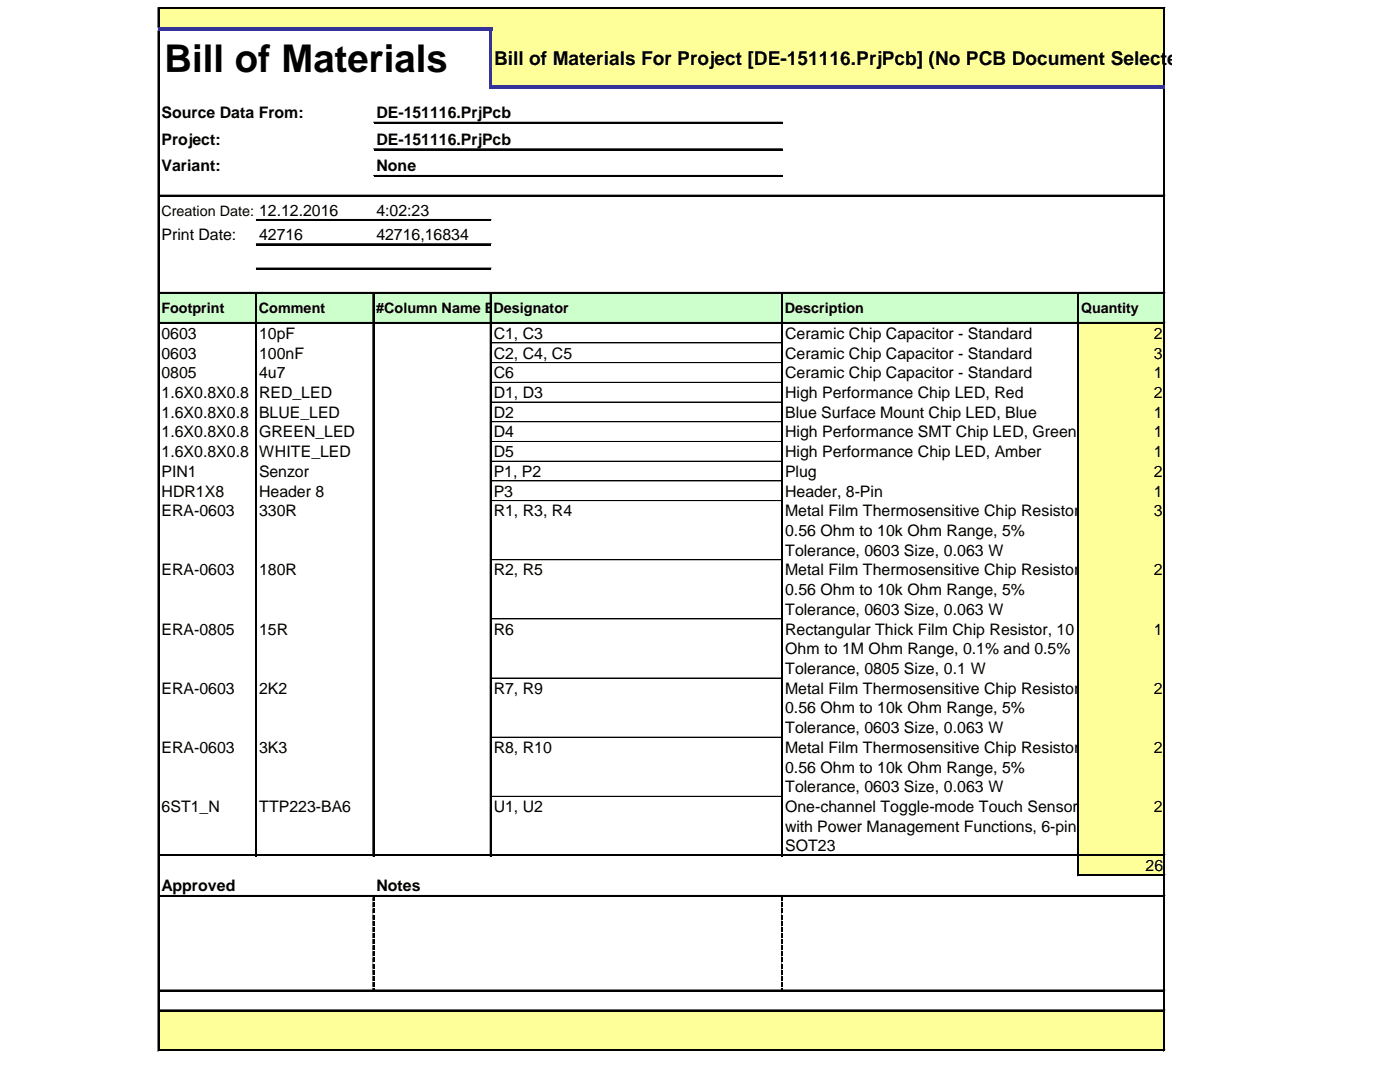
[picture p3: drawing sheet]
<svg xmlns="http://www.w3.org/2000/svg" width="279mm" height="216mm" viewBox="0 0 279 216" stroke-linecap="round" stroke-linejoin="round" font-family="sans-serif">
<defs><g id="words">
<text font-size="7.6" x="32.8" y="14.3">Bill of Materials</text>
<text font-size="3.8" x="98.6" y="12.9">Bill of Materials For Project [DE-151116.PrjPcb] (No PCB Document Selected)</text>
<g font-size="3.2">
<text x="32.2" y="23.6">Source Data From:</text>
<text x="75.1" y="23.6">DE-151116.PrjPcb</text>
<text x="32.2" y="28.9">Project:</text>
<text x="75.1" y="28.9">DE-151116.PrjPcb</text>
<text x="32.2" y="34.2">Variant:</text>
<text x="75.1" y="34.2">None</text>
<text x="32.2" y="47.9">Print Date:</text>
<text x="51.7" y="47.9">42716</text>
<text x="75.1" y="43.1">4:02:23</text>
<text x="75.1" y="47.9">42716,16834</text>
<text x="32.2" y="67.6">0603</text>
<text x="32.2" y="71.6">0603</text>
<text x="51.7" y="67.6">10pF</text>
<text x="51.7" y="71.6">100nF</text>
<text x="98.5" y="67.6">C1, C3</text>
<text x="98.5" y="71.6">C2, C4, C5</text>
<text x="156.7" y="67.6">Ceramic Chip Capacitor - Standard</text>
<text x="156.7" y="71.6">Ceramic Chip Capacitor - Standard</text>
<text x="230.2" y="67.6">2</text>
<text x="230.2" y="71.6">3</text>
<text x="32.2" y="75.5">0805</text>
<text x="51.7" y="75.5">4u7</text>
<text x="98.5" y="75.5">C6</text>
<text x="156.7" y="75.5">Ceramic Chip Capacitor - Standard</text>
<text x="230.2" y="75.5">1</text>
<text x="32.2" y="79.4">1.6X0.8X0.8</text>
<text x="32.2" y="83.4">1.6X0.8X0.8</text>
<text x="51.7" y="79.4">RED_LED</text>
<text x="51.7" y="83.4">BLUE_LED</text>
<text x="98.5" y="79.4">D1, D3</text>
<text x="98.5" y="83.4">D2</text>
<text x="156.7" y="79.4">High Performance Chip LED, Red</text>
<text x="156.7" y="83.4">Blue Surface Mount Chip LED, Blue</text>
<text x="230.2" y="79.4">2</text>
<text x="230.2" y="83.4">1</text>
<text x="32.2" y="87.3">1.6X0.8X0.8</text>
<text x="51.7" y="87.3">GREEN_LED</text>
<text x="98.5" y="87.3">D4</text>
<text x="156.7" y="87.3">High Performance SMT Chip LED, Green</text>
<text x="230.2" y="87.3">1</text>
<text x="32.2" y="91.2">1.6X0.8X0.8</text>
<text x="32.2" y="95.2">PIN1</text>
<text x="51.7" y="91.2">WHITE_LED</text>
<text x="51.7" y="95.2">Senzor</text>
<text x="98.5" y="91.2">D5</text>
<text x="98.5" y="95.2">P1, P2</text>
<text x="156.7" y="91.2">High Performance Chip LED, Amber</text>
<text x="156.7" y="95.2">Plug</text>
<text x="230.2" y="91.2">1</text>
<text x="230.2" y="95.2">2</text>
<text x="32.2" y="99.1">HDR1X8</text>
<text x="51.7" y="99.1">Header 8</text>
<text x="98.5" y="99.1">P3</text>
<text x="156.7" y="99.1">Header, 8-Pin</text>
<text x="230.2" y="99.1">1</text>
<text x="32.2" y="103">ERA-0603</text>
<text x="51.7" y="103">330R</text>
<text x="98.5" y="103">R1, R3, R4</text>
<text x="156.7" y="103">Metal Film Thermosensitive Chip Resistor,</text>
<text x="156.7" y="107">0.56 Ohm to 10k Ohm Range, 5%</text>
<text x="230.2" y="103">3</text>
<text x="156.7" y="110.9">Tolerance, 0603 Size, 0.063 W</text>
<text x="32.2" y="114.8">ERA-0603</text>
<text x="51.7" y="114.8">180R</text>
<text x="98.5" y="114.8">R2, R5</text>
<text x="156.7" y="114.8">Metal Film Thermosensitive Chip Resistor,</text>
<text x="156.7" y="118.8">0.56 Ohm to 10k Ohm Range, 5%</text>
<text x="230.2" y="114.8">2</text>
<text x="156.7" y="122.7">Tolerance, 0603 Size, 0.063 W</text>
<text x="32.2" y="126.6">ERA-0805</text>
<text x="51.7" y="126.6">15R</text>
<text x="98.5" y="126.6">R6</text>
<text x="156.7" y="126.6">Rectangular Thick Film Chip Resistor, 10</text>
<text x="156.7" y="130.6">Ohm to 1M Ohm Range, 0.1% and 0.5%</text>
<text x="230.2" y="126.6">1</text>
<text x="156.7" y="134.5">Tolerance, 0805 Size, 0.1 W</text>
<text x="32.2" y="138.4">ERA-0603</text>
<text x="51.7" y="138.4">2K2</text>
<text x="98.5" y="138.4">R7, R9</text>
<text x="156.7" y="138.4">Metal Film Thermosensitive Chip Resistor,</text>
<text x="156.7" y="142.4">0.56 Ohm to 10k Ohm Range, 5%</text>
<text x="230.2" y="138.4">2</text>
<text x="156.7" y="146.3">Tolerance, 0603 Size, 0.063 W</text>
<text x="32.2" y="150.2">ERA-0603</text>
<text x="51.7" y="150.2">3K3</text>
<text x="98.5" y="150.2">R8, R10</text>
<text x="156.7" y="150.2">Metal Film Thermosensitive Chip Resistor,</text>
<text x="156.7" y="154.2">0.56 Ohm to 10k Ohm Range, 5%</text>
<text x="230.2" y="150.2">2</text>
<text x="156.7" y="158.1">Tolerance, 0603 Size, 0.063 W</text>
<text x="32.2" y="162">6ST1_N</text>
<text x="51.7" y="162">TTP223-BA6</text>
<text x="98.5" y="162">U1, U2</text>
<text x="156.7" y="162">One-channel Toggle-mode Touch Sensor IC</text>
<text x="156.7" y="166">with Power Management Functions, 6-pin</text>
<text x="230.2" y="162">2</text>
<text x="156.7" y="169.9">SOT23</text>
<text x="228.6" y="173.8">26</text>
<text x="32.2" y="177.8">Approved</text>
<text x="75.1" y="177.8">Notes</text>
</g>
<g font-size="2.9">
<text x="32.2" y="43.1">Creation Date: 12.12.2016</text>
<text x="32.2" y="62.4">Footprint</text>
<text x="51.7" y="62.4">Comment</text>
<text x="75.1" y="62.4">#Column Name Error:LibRef</text>
<text x="98.5" y="62.4">Designator</text>
<text x="156.6" y="62.4">Description</text>
<text x="215.7" y="62.4">Quantity</text>
</g>
</g></defs>
<g fill="#ff9">
<path d="M31.8 1.8h200.6v4.1h-200.6z"/>
<path d="M98 5.8h134.4v11.6h-134.4z"/>
</g>
<path d="M31.8 58.5h200.6v6h-200.6z" fill="#cfc"/>
<g fill="#ff9">
<path d="M215.2 64.5h17.2v4h-17.2z"/>
<path d="M215.2 68.4h17.2v4h-17.2z"/>
<path d="M215.2 72.4h17.2v3.9h-17.2z"/>
<path d="M215.2 76.3h17.2v4h-17.2z"/>
<path d="M215.2 80.2h17.2v4h-17.2z"/>
<path d="M215.2 84.2h17.2v3.9h-17.2z"/>
<path d="M215.2 88.1h17.2v4h-17.2z"/>
<path d="M215.2 92h17.2v4h-17.2z"/>
<path d="M215.2 96h17.2v3.9h-17.2z"/>
<path d="M215.2 99.9h17.2v11.8h-17.2z"/>
<path d="M215.2 111.7h17.2v11.8h-17.2z"/>
<path d="M215.2 123.5h17.2v11.8h-17.2z"/>
<path d="M215.2 135.3h17.2v11.8h-17.2z"/>
<path d="M215.2 147.1h17.2v11.8h-17.2z"/>
<path d="M215.2 158.9h17.2v11.8h-17.2z"/>
<path d="M215.2 170.7h17.2v4h-17.2z"/>
<path d="M31.8 201.7h200.6v7.9h-200.6z"/>
</g>
<path d="M31.5 1.5v4M232.2 1.8v15.3" fill="none" stroke="#000" stroke-width=".2"/>
<path d="M31.7 1.5v4M232.4 1.8v15.3" fill="none" stroke="#000" stroke-width=".28"/>
<path d="M97.7 6.1h.5v11.6h-.5z" fill="#339"/>
<g fill="none" stroke="#000" stroke-width=".2">
<path d="M31.5 6.1v203.7M31.8 1.5h200.7M232.2 17.7v192.1M51 58.6v112.2M74.4 58.6v112.2M97.8 58.6v112.2M156 58.6v112.2M215.1 58.6v116.2M74.4 179.1v.7M156 179.1v.7M74.4 180.1v.9M74.4 181.3v.9"/>
<path d="M74.4 182.5v.9M74.4 183.8v.9M74.4 185v.9M74.4 186.2v.9M74.4 187.4v.9M74.4 188.6v1M74.4 189.9v.9M74.4 191.1v.9M74.4 192.3v.9M74.4 193.5v.9M74.4 194.8v.9M74.4 196v.9"/>
<path d="M74.4 197.2v.5M156 180.1v.9M156 181.3v.9M156 182.5v.9M156 183.8v.9M156 185v.9M156 186.2v.9M156 187.4v.9M156 188.6v1M156 189.9v.9M156 191.1v.9M156 192.3v.9"/>
<path d="M156 193.5v.9M156 194.8v.9M156 196v.9M156 197.2v.5"/>
</g>
<path d="M31.7 6.1v203.7M232.4 17.7v192.1M51.1 58.6v112.2M74.6 58.6v112.2M98 58.6v112.2M156.1 58.6v112.2M215.2 58.6v116.2" fill="none" stroke="#000" stroke-width=".28"/>
<g fill="#000">
<path d="M74.4 179.1h.3v.7h-.3zM156 179.1h.3v.7h-.3zM74.4 180.1h.3v.9h-.3zM74.4 181.3h.3v.9h-.3zM74.4 182.5h.3v.9h-.3zM74.4 183.8h.3v.9h-.3zM74.4 185h.3v.9h-.3zM74.4 186.2h.3v.9h-.3zM74.4 187.4h.3v.9h-.3zM74.4 188.6h.3v1h-.3zM74.4 189.9h.3v.9h-.3zM74.4 191.1h.3v.9h-.3z"/>
<path d="M74.4 192.3h.3v.9h-.3zM74.4 193.5h.3v.9h-.3zM74.4 194.8h.3v.9h-.3zM74.4 196h.3v.9h-.3zM74.4 197.2h.3v.5h-.3zM156 180.1h.3v.9h-.3zM156 181.3h.3v.9h-.3zM156 182.5h.3v.9h-.3zM156 183.8h.3v.9h-.3zM156 185h.3v.9h-.3zM156 186.2h.3v.9h-.3zM156 187.4h.3v.9h-.3z"/>
<path d="M156 188.6h.3v1h-.3zM156 189.9h.3v.9h-.3zM156 191.1h.3v.9h-.3zM156 192.3h.3v.9h-.3zM156 193.5h.3v.9h-.3zM156 194.8h.3v.9h-.3zM156 196h.3v.9h-.3zM156 197.2h.3v.5h-.3z"/>
</g>
<path d="M31.8 1.7h200.7" fill="none" stroke="#000" stroke-width=".31"/>
<g fill="#339">
<path d="M31.5 5.5h66.7v.6h-66.7z"/>
<path d="M98.2 17.1h134.3v.6h-134.3z"/>
</g>
<g fill="none" stroke="#000" stroke-width=".2">
<path d="M31.8 38.9h200.7M74.6 24.4h81.6M74.6 29.7h81.6M74.6 35h81.6M31.8 58.3h200.7M51.1 43.8h46.9M51.1 48.6h46.9M51.1 53.5h46.9M31.8 64.3h200.7M98.1 68.4h57.9M98.1 72.4h57.9M98.1 76.3h57.9"/>
<path d="M98.1 80.2h57.9M98.1 84.2h57.9M98.1 88.1h57.9M98.1 92h57.9M98.1 96h57.9M98.1 99.9h57.9M98.1 111.7h57.9M98.1 123.5h57.9M98.1 135.3h57.9M98.1 147.1h57.9M98.1 158.9h57.9M31.8 170.5h200.7"/>
<path d="M31.8 178.7h200.7M215.4 174.5h17.1M31.8 197.5h200.7M31.8 201.5h200.7M31.8 209.5h200.7"/>
</g>
<g fill="none" stroke="#000" stroke-width=".31">
<path d="M31.8 39.1h200.7M74.6 24.5h81.6M74.6 29.8h81.6M74.6 35.2h81.6M31.8 58.5h200.7M51.1 43.9h46.9M51.1 48.8h46.9M51.1 53.6h46.9M31.8 64.5h200.7M31.8 170.7h200.7M31.8 178.8h200.7M215.4 174.6h17.1"/>
<path d="M31.8 197.7h200.7M31.8 201.7h200.7M31.8 209.6h200.7"/>
</g>
<use href="#words"/>
</svg>
